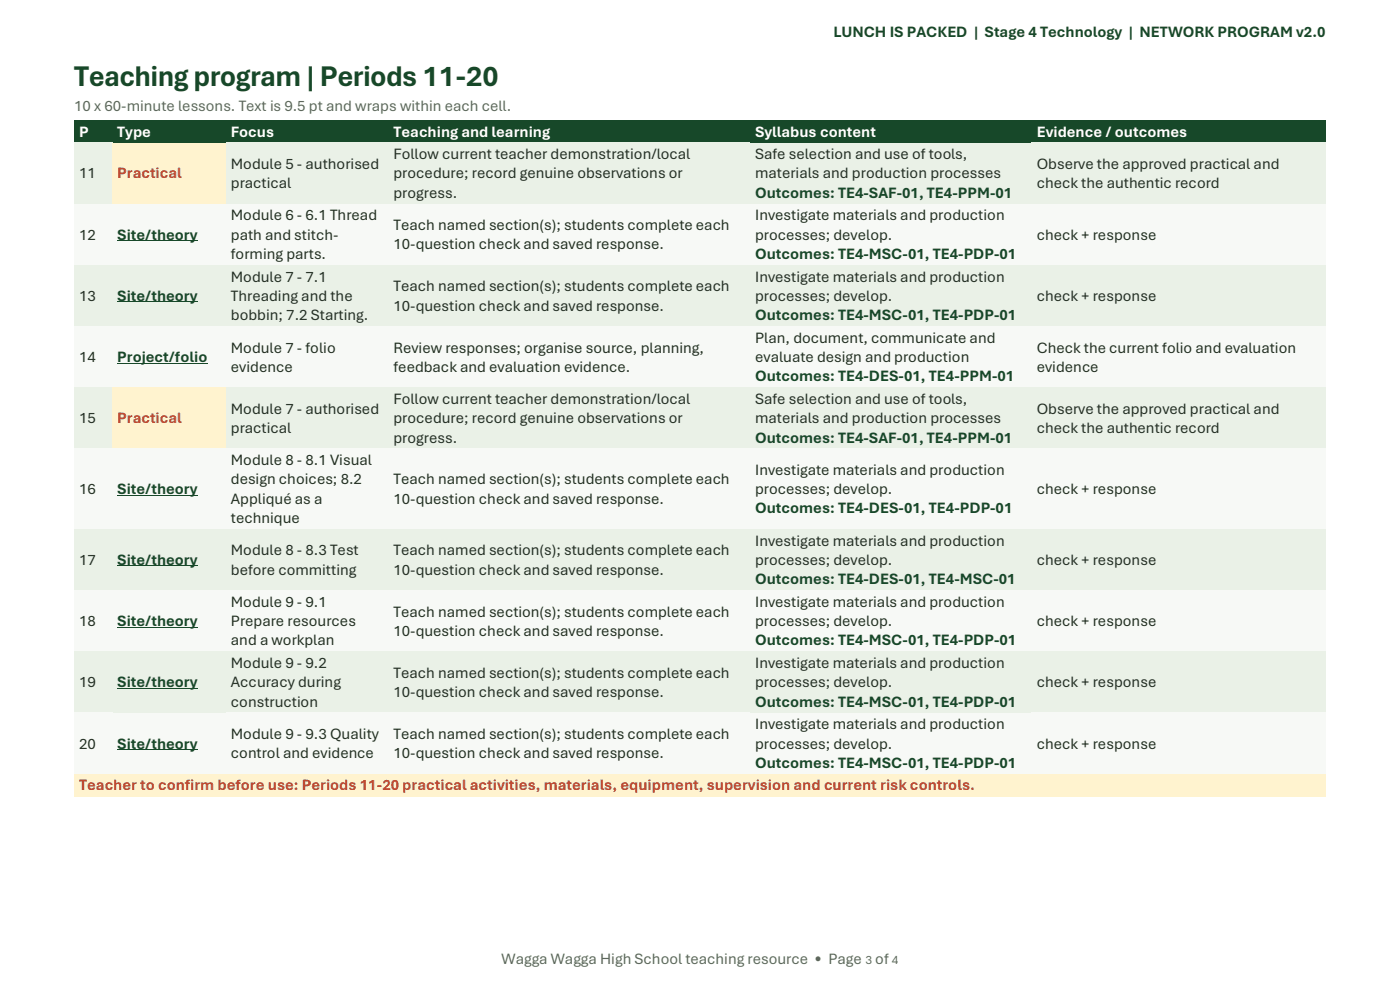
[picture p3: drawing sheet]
<svg xmlns="http://www.w3.org/2000/svg" width="297mm" height="210mm" viewBox="0 0 297 210" stroke-linecap="round" stroke-linejoin="round" font-family="sans-serif">
<defs><g id="words">
<text font-size="6.3" fill="#174829" x="15.7" y="18.2">Teaching program | Periods 11-20</text>
<g font-size="3.3" fill="#174829">
<text x="176.8" y="7.7">LUNCH IS PACKED | Stage 4 Technology | NETWORK PROGRAM v2.0</text>
<text x="160.2" y="42">Outcomes: TE4-SAF-01, TE4-PPM-01</text>
<text x="24.9" y="50.8">Site/theory</text>
<text x="160.2" y="55">Outcomes: TE4-MSC-01, TE4-PDP-01</text>
<text x="24.9" y="63.8">Site/theory</text>
<text x="160.2" y="67.9">Outcomes: TE4-MSC-01, TE4-PDP-01</text>
<text x="24.9" y="76.8">Project/folio</text>
<text x="160.2" y="80.9">Outcomes: TE4-DES-01, TE4-PPM-01</text>
<text x="160.2" y="93.9">Outcomes: TE4-SAF-01, TE4-PPM-01</text>
<text x="24.9" y="104.8">Site/theory</text>
<text x="160.2" y="108.9">Outcomes: TE4-DES-01, TE4-PDP-01</text>
<text x="24.9" y="119.8">Site/theory</text>
<text x="160.2" y="123.9">Outcomes: TE4-DES-01, TE4-MSC-01</text>
<text x="24.9" y="132.8">Site/theory</text>
<text x="160.2" y="136.9">Outcomes: TE4-MSC-01, TE4-PDP-01</text>
<text x="24.9" y="145.8">Site/theory</text>
<text x="160.2" y="149.9">Outcomes: TE4-MSC-01, TE4-PDP-01</text>
<text x="24.9" y="158.8">Site/theory</text>
<text x="160.2" y="162.9">Outcomes: TE4-MSC-01, TE4-PDP-01</text>
</g>
<g font-size="3.3" fill="#5d665f">
<text x="15.7" y="23.5">10 x 60-minute lessons. Text is 9.5 pt and wraps within each cell.</text>
<text x="106.4" y="204.6">Wagga Wagga High School teaching resource • Page</text>
<text x="185.7" y="204.6">of</text>
</g>
<g font-size="3.3" fill="#fff">
<text x="16.8" y="29">P</text>
<text x="24.9" y="29">Type</text>
<text x="49" y="29">Focus</text>
<text x="83.5" y="29">Teaching and learning</text>
<text x="160.2" y="29">Syllabus content</text>
<text x="219.9" y="29">Evidence / outcomes</text>
</g>
<g font-size="3.3" fill="#243024">
<text x="49" y="35.8">Module 5 - authorised</text>
<text x="83.5" y="33.8">Follow current teacher demonstration/local</text>
<text x="160.2" y="33.8">Safe selection and use of tools,</text>
<text x="219.9" y="35.8">Observe the approved practical and</text>
<text x="16.8" y="37.9">11</text>
<text x="49" y="39.9">practical</text>
<text x="83.5" y="37.9">procedure; record genuine observations or</text>
<text x="83.5" y="42">progress.</text>
<text x="160.2" y="37.9">materials and production processes</text>
<text x="219.9" y="39.9">check the authentic record</text>
<text x="49" y="46.7">Module 6 - 6.1 Thread</text>
<text x="160.2" y="46.7">Investigate materials and production</text>
<text x="16.8" y="50.8">12</text>
<text x="49" y="50.8">path and stitch-</text>
<text x="83.5" y="48.8">Teach named section(s); students complete each</text>
<text x="83.5" y="52.9">10-question check and saved response.</text>
<text x="160.2" y="50.8">processes; develop.</text>
<text x="219.9" y="50.8">check + response</text>
<text x="49" y="55">forming parts.</text>
<text x="49" y="59.7">Module 7 - 7.1</text>
<text x="160.2" y="59.7">Investigate materials and production</text>
<text x="16.8" y="63.8">13</text>
<text x="49" y="63.8">Threading and the</text>
<text x="83.5" y="61.8">Teach named section(s); students complete each</text>
<text x="83.5" y="65.9">10-question check and saved response.</text>
<text x="160.2" y="63.8">processes; develop.</text>
<text x="219.9" y="63.8">check + response</text>
<text x="49" y="67.9">bobbin; 7.2 Starting.</text>
<text x="16.8" y="76.8">14</text>
<text x="49" y="74.8">Module 7 - folio</text>
<text x="83.5" y="74.8">Review responses; organise source, planning,</text>
<text x="160.2" y="72.7">Plan, document, communicate and</text>
<text x="160.2" y="76.8">evaluate design and production</text>
<text x="219.9" y="74.8">Check the current folio and evaluation</text>
<text x="49" y="78.8">evidence</text>
<text x="83.5" y="78.8">feedback and evaluation evidence.</text>
<text x="219.9" y="78.8">evidence</text>
<text x="16.8" y="89.8">15</text>
<text x="49" y="87.7">Module 7 - authorised</text>
<text x="83.5" y="85.7">Follow current teacher demonstration/local</text>
<text x="83.5" y="89.8">procedure; record genuine observations or</text>
<text x="160.2" y="85.7">Safe selection and use of tools,</text>
<text x="160.2" y="89.8">materials and production processes</text>
<text x="219.9" y="87.7">Observe the approved practical and</text>
<text x="49" y="91.8">practical</text>
<text x="83.5" y="93.9">progress.</text>
<text x="219.9" y="91.8">check the authentic record</text>
<text x="49" y="98.7">Module 8 - 8.1 Visual</text>
<text x="160.2" y="100.7">Investigate materials and production</text>
<text x="16.8" y="104.8">16</text>
<text x="49" y="102.8">design choices; 8.2</text>
<text x="49" y="106.9">Appliqué as a</text>
<text x="83.5" y="102.8">Teach named section(s); students complete each</text>
<text x="83.5" y="106.9">10-question check and saved response.</text>
<text x="160.2" y="104.8">processes; develop.</text>
<text x="219.9" y="104.8">check + response</text>
<text x="49" y="111">technique</text>
<text x="16.8" y="119.8">17</text>
<text x="49" y="117.8">Module 8 - 8.3 Test</text>
<text x="83.5" y="117.8">Teach named section(s); students complete each</text>
<text x="160.2" y="115.8">Investigate materials and production</text>
<text x="160.2" y="119.8">processes; develop.</text>
<text x="219.9" y="119.8">check + response</text>
<text x="49" y="121.9">before committing</text>
<text x="83.5" y="121.9">10-question check and saved response.</text>
<text x="49" y="128.7">Module 9 - 9.1</text>
<text x="83.5" y="130.8">Teach named section(s); students complete each</text>
<text x="160.2" y="128.7">Investigate materials and production</text>
<text x="16.8" y="132.8">18</text>
<text x="49" y="132.8">Prepare resources</text>
<text x="49" y="136.9">and a workplan</text>
<text x="83.5" y="134.9">10-question check and saved response.</text>
<text x="160.2" y="132.8">processes; develop.</text>
<text x="219.9" y="132.8">check + response</text>
<text x="49" y="141.7">Module 9 - 9.2</text>
<text x="83.5" y="143.7">Teach named section(s); students complete each</text>
<text x="160.2" y="141.7">Investigate materials and production</text>
<text x="16.8" y="145.8">19</text>
<text x="49" y="145.8">Accuracy during</text>
<text x="49" y="149.9">construction</text>
<text x="83.5" y="147.9">10-question check and saved response.</text>
<text x="160.2" y="145.8">processes; develop.</text>
<text x="219.9" y="145.8">check + response</text>
<text x="160.2" y="154.7">Investigate materials and production</text>
<text x="16.8" y="158.8">20</text>
<text x="49" y="156.7">Module 9 - 9.3 Quality</text>
<text x="49" y="160.9">control and evidence</text>
<text x="83.5" y="156.7">Teach named section(s); students complete each</text>
<text x="83.5" y="160.9">10-question check and saved response.</text>
<text x="160.2" y="158.8">processes; develop.</text>
<text x="219.9" y="158.8">check + response</text>
</g>
<g font-size="3.3" fill="#bd472f">
<text x="24.9" y="37.9">Practical</text>
<text x="24.9" y="89.8">Practical</text>
<text x="16.8" y="167.7">Teacher to confirm before use: Periods 11-20 practical activities, materials, equipment, supervision and current risk controls.</text>
</g>
<g font-size="2.7" fill="#5f685f">
<text x="183.6" y="204.6">3</text>
<text x="189.2" y="204.6">4</text>
</g>
</g></defs>
<g fill="#174829">
<path d="M15.7 25.5h8.1v4.7h-8.1z" fill-rule="evenodd"/>
<path d="M16.8 25.8h6v4.1h-6z" fill-rule="evenodd"/>
<path d="M23.8 25.5h24.1v4.7h-24.1z" fill-rule="evenodd"/>
<path d="M24.9 25.8h22v4.1h-22z" fill-rule="evenodd"/>
<path d="M47.9 25.5h34.5v4.7h-34.5z" fill-rule="evenodd"/>
<path d="M49 25.8h32.4v4.1h-32.4z" fill-rule="evenodd"/>
<path d="M82.4 25.5h76.7v4.7h-76.7z" fill-rule="evenodd"/>
<path d="M83.5 25.8h74.6v4.1h-74.6z" fill-rule="evenodd"/>
<path d="M159.1 25.5h59.8v4.7h-59.8z" fill-rule="evenodd"/>
<path d="M160.2 25.8h57.6v4.1h-57.6z" fill-rule="evenodd"/>
<path d="M218.9 25.5h62.4v4.7h-62.4z" fill-rule="evenodd"/>
<path d="M219.9 25.8h60.3v4.1h-60.3z" fill-rule="evenodd"/>
</g>
<path d="M15.7 25.6h265.6M15.7 30.1h265.6" fill="none" stroke="#174829" stroke-width=".34"/>
<g fill="#eaf1e7">
<path d="M15.7 30.3h8.1v12.9h-8.1z" fill-rule="evenodd"/>
<path d="M16.8 34.7h6v4.1h-6z" fill-rule="evenodd"/>
</g>
<g fill="#fff3cf">
<path d="M23.8 30.4h24.1v12.7h-24.1z" fill-rule="evenodd"/>
<path d="M24.9 34.7h22v4.1h-22z" fill-rule="evenodd"/>
</g>
<g fill="#eaf1e7">
<path d="M47.9 30.3h34.5v12.9h-34.5z" fill-rule="evenodd"/>
<path d="M49 32.6h32.4v4.2h-32.4z" fill-rule="evenodd"/>
<path d="M49 36.8h32.4v4.1h-32.4z" fill-rule="evenodd"/>
<path d="M82.4 30.3h76.7v12.9h-76.7z" fill-rule="evenodd"/>
<path d="M83.5 30.6h74.6v4.1h-74.6z" fill-rule="evenodd"/>
<path d="M83.5 34.7h74.6v4.1h-74.6z" fill-rule="evenodd"/>
<path d="M83.5 38.8h74.6v4.1h-74.6z" fill-rule="evenodd"/>
<path d="M159.1 30.5h59.8v12.5h-59.8z" fill-rule="evenodd"/>
<path d="M160.2 30.6h57.6v4.1h-57.6z" fill-rule="evenodd"/>
<path d="M160.2 34.7h57.6v4.1h-57.6z" fill-rule="evenodd"/>
<path d="M160.2 38.8h57.6v4.1h-57.6z" fill-rule="evenodd"/>
<path d="M218.9 30.3h62.4v12.9h-62.4z" fill-rule="evenodd"/>
<path d="M219.9 32.6h60.3v4.2h-60.3z" fill-rule="evenodd"/>
<path d="M219.9 36.8h60.3v4.1h-60.3z" fill-rule="evenodd"/>
</g>
<path d="M15.7 30.4h8.1M47.9 30.4h233.4M15.7 43.1h8.1M47.9 43.1h233.4" fill="none" stroke="#eaf1e7" stroke-width=".34"/>
<path d="M23.8 30.4h24.1M23.8 43.1h24.1" fill="none" stroke="#fff3cf" stroke-width=".34"/>
<g fill="#f7f9f6">
<path d="M15.7 43.3h8.1v12.9h-8.1z" fill-rule="evenodd"/>
<path d="M16.8 47.7h6v4.1h-6z" fill-rule="evenodd"/>
<path d="M23.8 43.4h24.1v12.7h-24.1z" fill-rule="evenodd"/>
<path d="M24.9 47.7h22v4.1h-22z" fill-rule="evenodd"/>
</g>
<path d="M24.9 51.1h17.1" fill="none" stroke="#174829" stroke-width=".21"/>
<g fill="#f7f9f6">
<path d="M47.9 43.3h34.5v12.9h-34.5z" fill-rule="evenodd"/>
<path d="M49 43.6h32.4v4.1h-32.4z" fill-rule="evenodd"/>
<path d="M49 47.7h32.4v4.1h-32.4z" fill-rule="evenodd"/>
<path d="M49 51.8h32.4v4.1h-32.4z" fill-rule="evenodd"/>
<path d="M82.4 43.3h76.7v12.9h-76.7z" fill-rule="evenodd"/>
<path d="M83.5 45.6h74.6v4.1h-74.6z" fill-rule="evenodd"/>
<path d="M83.5 49.7h74.6v4.1h-74.6z" fill-rule="evenodd"/>
<path d="M159.1 43.5h59.8v12.5h-59.8z" fill-rule="evenodd"/>
<path d="M160.2 43.6h57.6v4.1h-57.6z" fill-rule="evenodd"/>
<path d="M160.2 47.7h57.6v4.1h-57.6z" fill-rule="evenodd"/>
<path d="M160.2 51.8h57.6v4.1h-57.6z" fill-rule="evenodd"/>
<path d="M218.9 43.3h62.4v12.9h-62.4z" fill-rule="evenodd"/>
<path d="M219.9 47.7h60.3v4.1h-60.3z" fill-rule="evenodd"/>
</g>
<path d="M15.7 43.4h265.6M15.7 56.1h265.6" fill="none" stroke="#f7f9f6" stroke-width=".34"/>
<g fill="#eaf1e7">
<path d="M15.7 56.2h8.1v13h-8.1z" fill-rule="evenodd"/>
<path d="M16.8 60.7h6v4h-6z" fill-rule="evenodd"/>
<path d="M23.8 56.4h24.1v12.6h-24.1z" fill-rule="evenodd"/>
<path d="M24.9 60.7h22v4h-22z" fill-rule="evenodd"/>
</g>
<path d="M24.9 64h17.1" fill="none" stroke="#174829" stroke-width=".21"/>
<g fill="#eaf1e7">
<path d="M47.9 56.2h34.5v13h-34.5z" fill-rule="evenodd"/>
<path d="M49 56.6h32.4v4.1h-32.4z" fill-rule="evenodd"/>
<path d="M49 60.7h32.4v4h-32.4z" fill-rule="evenodd"/>
<path d="M49 64.7h32.4v4.2h-32.4z" fill-rule="evenodd"/>
<path d="M82.4 56.2h76.7v13h-76.7z" fill-rule="evenodd"/>
<path d="M83.5 58.6h74.6v4.1h-74.6z" fill-rule="evenodd"/>
<path d="M83.5 62.7h74.6v4.1h-74.6z" fill-rule="evenodd"/>
<path d="M159.1 56.5h59.8v12.4h-59.8z" fill-rule="evenodd"/>
<path d="M160.2 56.6h57.6v4.1h-57.6z" fill-rule="evenodd"/>
<path d="M160.2 60.7h57.6v4h-57.6z" fill-rule="evenodd"/>
<path d="M160.2 64.7h57.6v4.2h-57.6z" fill-rule="evenodd"/>
<path d="M218.9 56.2h62.4v13h-62.4z" fill-rule="evenodd"/>
<path d="M219.9 60.7h60.3v4h-60.3z" fill-rule="evenodd"/>
</g>
<path d="M15.7 56.4h265.6M15.7 69h265.6" fill="none" stroke="#eaf1e7" stroke-width=".34"/>
<g fill="#f7f9f6">
<path d="M15.7 69.2h8.1v13h-8.1z" fill-rule="evenodd"/>
<path d="M16.8 73.6h6v4.1h-6z" fill-rule="evenodd"/>
<path d="M23.8 69.4h24.1v12.6h-24.1z" fill-rule="evenodd"/>
<path d="M24.9 73.6h22v4.1h-22z" fill-rule="evenodd"/>
</g>
<path d="M24.9 77h19.1" fill="none" stroke="#174829" stroke-width=".21"/>
<g fill="#f7f9f6">
<path d="M47.9 69.2h34.5v13h-34.5z" fill-rule="evenodd"/>
<path d="M49 71.6h32.4v4.1h-32.4z" fill-rule="evenodd"/>
<path d="M49 75.7h32.4v4.1h-32.4z" fill-rule="evenodd"/>
<path d="M82.4 69.2h76.7v13h-76.7z" fill-rule="evenodd"/>
<path d="M83.5 71.6h74.6v4.1h-74.6z" fill-rule="evenodd"/>
<path d="M83.5 75.7h74.6v4.1h-74.6z" fill-rule="evenodd"/>
<path d="M159.1 69.5h59.8v12.4h-59.8z" fill-rule="evenodd"/>
<path d="M160.2 69.6h57.6v4h-57.6z" fill-rule="evenodd"/>
<path d="M160.2 73.6h57.6v4.1h-57.6z" fill-rule="evenodd"/>
<path d="M160.2 77.7h57.6v4.1h-57.6z" fill-rule="evenodd"/>
<path d="M218.9 69.2h62.4v13h-62.4z" fill-rule="evenodd"/>
<path d="M219.9 71.6h60.3v4.1h-60.3z" fill-rule="evenodd"/>
<path d="M219.9 75.7h60.3v4.1h-60.3z" fill-rule="evenodd"/>
</g>
<path d="M15.7 69.4h265.6M15.7 82h265.6" fill="none" stroke="#f7f9f6" stroke-width=".34"/>
<g fill="#eaf1e7">
<path d="M15.7 82.2h8.1v12.9h-8.1z" fill-rule="evenodd"/>
<path d="M16.8 86.6h6v4.1h-6z" fill-rule="evenodd"/>
</g>
<g fill="#fff3cf">
<path d="M23.8 82.4h24.1v12.6h-24.1z" fill-rule="evenodd"/>
<path d="M24.9 86.6h22v4.1h-22z" fill-rule="evenodd"/>
</g>
<g fill="#eaf1e7">
<path d="M47.9 82.2h34.5v12.9h-34.5z" fill-rule="evenodd"/>
<path d="M49 84.6h32.4v4.1h-32.4z" fill-rule="evenodd"/>
<path d="M49 88.7h32.4v4.1h-32.4z" fill-rule="evenodd"/>
<path d="M82.4 82.2h76.7v12.9h-76.7z" fill-rule="evenodd"/>
<path d="M83.5 82.5h74.6v4.1h-74.6z" fill-rule="evenodd"/>
<path d="M83.5 86.6h74.6v4.1h-74.6z" fill-rule="evenodd"/>
<path d="M83.5 90.7h74.6v4.1h-74.6z" fill-rule="evenodd"/>
<path d="M159.1 82.4h59.8v12.5h-59.8z" fill-rule="evenodd"/>
<path d="M160.2 82.5h57.6v4.1h-57.6z" fill-rule="evenodd"/>
<path d="M160.2 86.6h57.6v4.1h-57.6z" fill-rule="evenodd"/>
<path d="M160.2 90.7h57.6v4.1h-57.6z" fill-rule="evenodd"/>
<path d="M218.9 82.2h62.4v12.9h-62.4z" fill-rule="evenodd"/>
<path d="M219.9 84.6h60.3v4.1h-60.3z" fill-rule="evenodd"/>
<path d="M219.9 88.7h60.3v4.1h-60.3z" fill-rule="evenodd"/>
</g>
<path d="M15.7 82.4h8.1M15.7 95h8.1M47.9 82.4h233.4M47.9 95h233.4" fill="none" stroke="#eaf1e7" stroke-width=".34"/>
<path d="M23.8 82.4h24.1M23.8 95h24.1" fill="none" stroke="#fff3cf" stroke-width=".34"/>
<g fill="#f7f9f6">
<path d="M15.7 95.2h8.1v17h-8.1z" fill-rule="evenodd"/>
<path d="M16.8 101.7h6v4.1h-6z" fill-rule="evenodd"/>
<path d="M23.8 95.4h24.1v16.7h-24.1z" fill-rule="evenodd"/>
<path d="M24.9 101.7h22v4.1h-22z" fill-rule="evenodd"/>
</g>
<path d="M24.9 105h17.1" fill="none" stroke="#174829" stroke-width=".21"/>
<g fill="#f7f9f6">
<path d="M47.9 95.2h34.5v17h-34.5z" fill-rule="evenodd"/>
<path d="M49 95.5h32.4v4.1h-32.4z" fill-rule="evenodd"/>
<path d="M49 99.6h32.4v4.1h-32.4z" fill-rule="evenodd"/>
<path d="M49 103.7h32.4v4.1h-32.4z" fill-rule="evenodd"/>
<path d="M49 107.8h32.4v4.1h-32.4z" fill-rule="evenodd"/>
<path d="M82.4 95.2h76.7v17h-76.7z" fill-rule="evenodd"/>
<path d="M83.5 99.6h74.6v4.1h-74.6z" fill-rule="evenodd"/>
<path d="M83.5 103.7h74.6v4.1h-74.6z" fill-rule="evenodd"/>
<path d="M159.1 95.4h59.8v16.6h-59.8z" fill-rule="evenodd"/>
<path d="M160.2 97.6h57.6v4.1h-57.6z" fill-rule="evenodd"/>
<path d="M160.2 101.7h57.6v4.1h-57.6z" fill-rule="evenodd"/>
<path d="M160.2 105.8h57.6v4h-57.6z" fill-rule="evenodd"/>
<path d="M218.9 95.2h62.4v17h-62.4z" fill-rule="evenodd"/>
<path d="M219.9 101.7h60.3v4.1h-60.3z" fill-rule="evenodd"/>
</g>
<path d="M15.7 95.4h265.6M15.7 112.1h265.6" fill="none" stroke="#f7f9f6" stroke-width=".34"/>
<g fill="#eaf1e7">
<path d="M15.7 112.2h8.1v13h-8.1z" fill-rule="evenodd"/>
<path d="M16.8 116.7h6v4.1h-6z" fill-rule="evenodd"/>
<path d="M23.8 112.4h24.1v12.6h-24.1z" fill-rule="evenodd"/>
<path d="M24.9 116.7h22v4.1h-22z" fill-rule="evenodd"/>
</g>
<path d="M24.9 120h17.1" fill="none" stroke="#174829" stroke-width=".21"/>
<g fill="#eaf1e7">
<path d="M47.9 112.2h34.5v13h-34.5z" fill-rule="evenodd"/>
<path d="M49 114.7h32.4v4h-32.4z" fill-rule="evenodd"/>
<path d="M49 118.7h32.4v4.1h-32.4z" fill-rule="evenodd"/>
<path d="M82.4 112.2h76.7v13h-76.7z" fill-rule="evenodd"/>
<path d="M83.5 114.7h74.6v4h-74.6z" fill-rule="evenodd"/>
<path d="M83.5 118.7h74.6v4.1h-74.6z" fill-rule="evenodd"/>
<path d="M159.1 112.5h59.8v12.5h-59.8z" fill-rule="evenodd"/>
<path d="M160.2 112.6h57.6v4.1h-57.6z" fill-rule="evenodd"/>
<path d="M160.2 116.7h57.6v4.1h-57.6z" fill-rule="evenodd"/>
<path d="M160.2 120.8h57.6v4.1h-57.6z" fill-rule="evenodd"/>
<path d="M218.9 112.2h62.4v13h-62.4z" fill-rule="evenodd"/>
<path d="M219.9 116.7h60.3v4.1h-60.3z" fill-rule="evenodd"/>
</g>
<path d="M15.7 112.4h265.6" fill="none" stroke="#eaf1e7" stroke-width=".35"/>
<path d="M15.7 125h265.6" fill="none" stroke="#eaf1e7" stroke-width=".34"/>
<g fill="#f7f9f6">
<path d="M15.7 125.2h8.1v13h-8.1z" fill-rule="evenodd"/>
<path d="M16.8 129.6h6v4.2h-6z" fill-rule="evenodd"/>
<path d="M23.8 125.4h24.1v12.6h-24.1z" fill-rule="evenodd"/>
<path d="M24.9 129.6h22v4.2h-22z" fill-rule="evenodd"/>
</g>
<path d="M24.9 133h17.1" fill="none" stroke="#174829" stroke-width=".21"/>
<g fill="#f7f9f6">
<path d="M47.9 125.2h34.5v13h-34.5z" fill-rule="evenodd"/>
<path d="M49 125.6h32.4v4h-32.4z" fill-rule="evenodd"/>
<path d="M49 129.6h32.4v4.2h-32.4z" fill-rule="evenodd"/>
<path d="M49 133.8h32.4v4.1h-32.4z" fill-rule="evenodd"/>
<path d="M82.4 125.2h76.7v13h-76.7z" fill-rule="evenodd"/>
<path d="M83.5 127.6h74.6v4.1h-74.6z" fill-rule="evenodd"/>
<path d="M83.5 131.7h74.6v4.1h-74.6z" fill-rule="evenodd"/>
<path d="M159.1 125.5h59.8v12.4h-59.8z" fill-rule="evenodd"/>
<path d="M160.2 125.6h57.6v4h-57.6z" fill-rule="evenodd"/>
<path d="M160.2 129.6h57.6v4.2h-57.6z" fill-rule="evenodd"/>
<path d="M160.2 133.8h57.6v4.1h-57.6z" fill-rule="evenodd"/>
<path d="M218.9 125.2h62.4v13h-62.4z" fill-rule="evenodd"/>
<path d="M219.9 129.6h60.3v4.2h-60.3z" fill-rule="evenodd"/>
</g>
<path d="M15.7 125.4h265.6M15.7 138h265.6" fill="none" stroke="#f7f9f6" stroke-width=".34"/>
<g fill="#eaf1e7">
<path d="M15.7 138.2h8.1v13h-8.1z" fill-rule="evenodd"/>
<path d="M16.8 142.6h6v4.2h-6z" fill-rule="evenodd"/>
<path d="M23.8 138.4h24.1v12.6h-24.1z" fill-rule="evenodd"/>
<path d="M24.9 142.6h22v4.2h-22z" fill-rule="evenodd"/>
</g>
<path d="M24.9 146h17.1" fill="none" stroke="#174829" stroke-width=".21"/>
<g fill="#eaf1e7">
<path d="M47.9 138.2h34.5v13h-34.5z" fill-rule="evenodd"/>
<path d="M49 138.5h32.4v4.1h-32.4z" fill-rule="evenodd"/>
<path d="M49 142.6h32.4v4.2h-32.4z" fill-rule="evenodd"/>
<path d="M49 146.8h32.4v4h-32.4z" fill-rule="evenodd"/>
<path d="M82.4 138.2h76.7v13h-76.7z" fill-rule="evenodd"/>
<path d="M83.5 140.6h74.6v4.1h-74.6z" fill-rule="evenodd"/>
<path d="M83.5 144.7h74.6v4.1h-74.6z" fill-rule="evenodd"/>
<path d="M159.1 138.5h59.8v12.4h-59.8z" fill-rule="evenodd"/>
<path d="M160.2 138.5h57.6v4.1h-57.6z" fill-rule="evenodd"/>
<path d="M160.2 142.6h57.6v4.2h-57.6z" fill-rule="evenodd"/>
<path d="M160.2 146.8h57.6v4h-57.6z" fill-rule="evenodd"/>
<path d="M218.9 138.2h62.4v13h-62.4z" fill-rule="evenodd"/>
<path d="M219.9 142.6h60.3v4.2h-60.3z" fill-rule="evenodd"/>
</g>
<path d="M15.7 138.4h265.6M15.7 151h265.6" fill="none" stroke="#eaf1e7" stroke-width=".34"/>
<g fill="#f7f9f6">
<path d="M15.7 151.2h8.1v13h-8.1z" fill-rule="evenodd"/>
<path d="M16.8 155.6h6v4.1h-6z" fill-rule="evenodd"/>
<path d="M23.8 151.4h24.1v12.6h-24.1z" fill-rule="evenodd"/>
<path d="M24.9 155.6h22v4.1h-22z" fill-rule="evenodd"/>
</g>
<path d="M24.9 159h17.1" fill="none" stroke="#174829" stroke-width=".21"/>
<g fill="#f7f9f6">
<path d="M47.9 151.2h34.5v13h-34.5z" fill-rule="evenodd"/>
<path d="M49 153.6h32.4v4.1h-32.4z" fill-rule="evenodd"/>
<path d="M49 157.7h32.4v4.1h-32.4z" fill-rule="evenodd"/>
<path d="M82.4 151.2h76.7v13h-76.7z" fill-rule="evenodd"/>
<path d="M83.5 153.6h74.6v4.1h-74.6z" fill-rule="evenodd"/>
<path d="M83.5 157.7h74.6v4.1h-74.6z" fill-rule="evenodd"/>
<path d="M159.1 151.5h59.8v12.4h-59.8z" fill-rule="evenodd"/>
<path d="M160.2 151.5h57.6v4.1h-57.6z" fill-rule="evenodd"/>
<path d="M160.2 155.6h57.6v4.1h-57.6z" fill-rule="evenodd"/>
<path d="M160.2 159.7h57.6v4.1h-57.6z" fill-rule="evenodd"/>
<path d="M218.9 151.2h62.4v13h-62.4z" fill-rule="evenodd"/>
<path d="M219.9 155.6h60.3v4.1h-60.3z" fill-rule="evenodd"/>
</g>
<path d="M15.7 151.4h265.6M15.7 164h265.6" fill="none" stroke="#f7f9f6" stroke-width=".34"/>
<g fill="#fff3cf">
<path d="M15.7 164.2h265.6v4.7h-265.6z" fill-rule="evenodd"/>
<path d="M16.8 164.5h263.4v4.1h-263.4z" fill-rule="evenodd"/>
</g>
<path d="M15.7 164.3h265.6M15.7 168.8h265.6" fill="none" stroke="#fff3cf" stroke-width=".34"/>
<use href="#words"/>
</svg>
